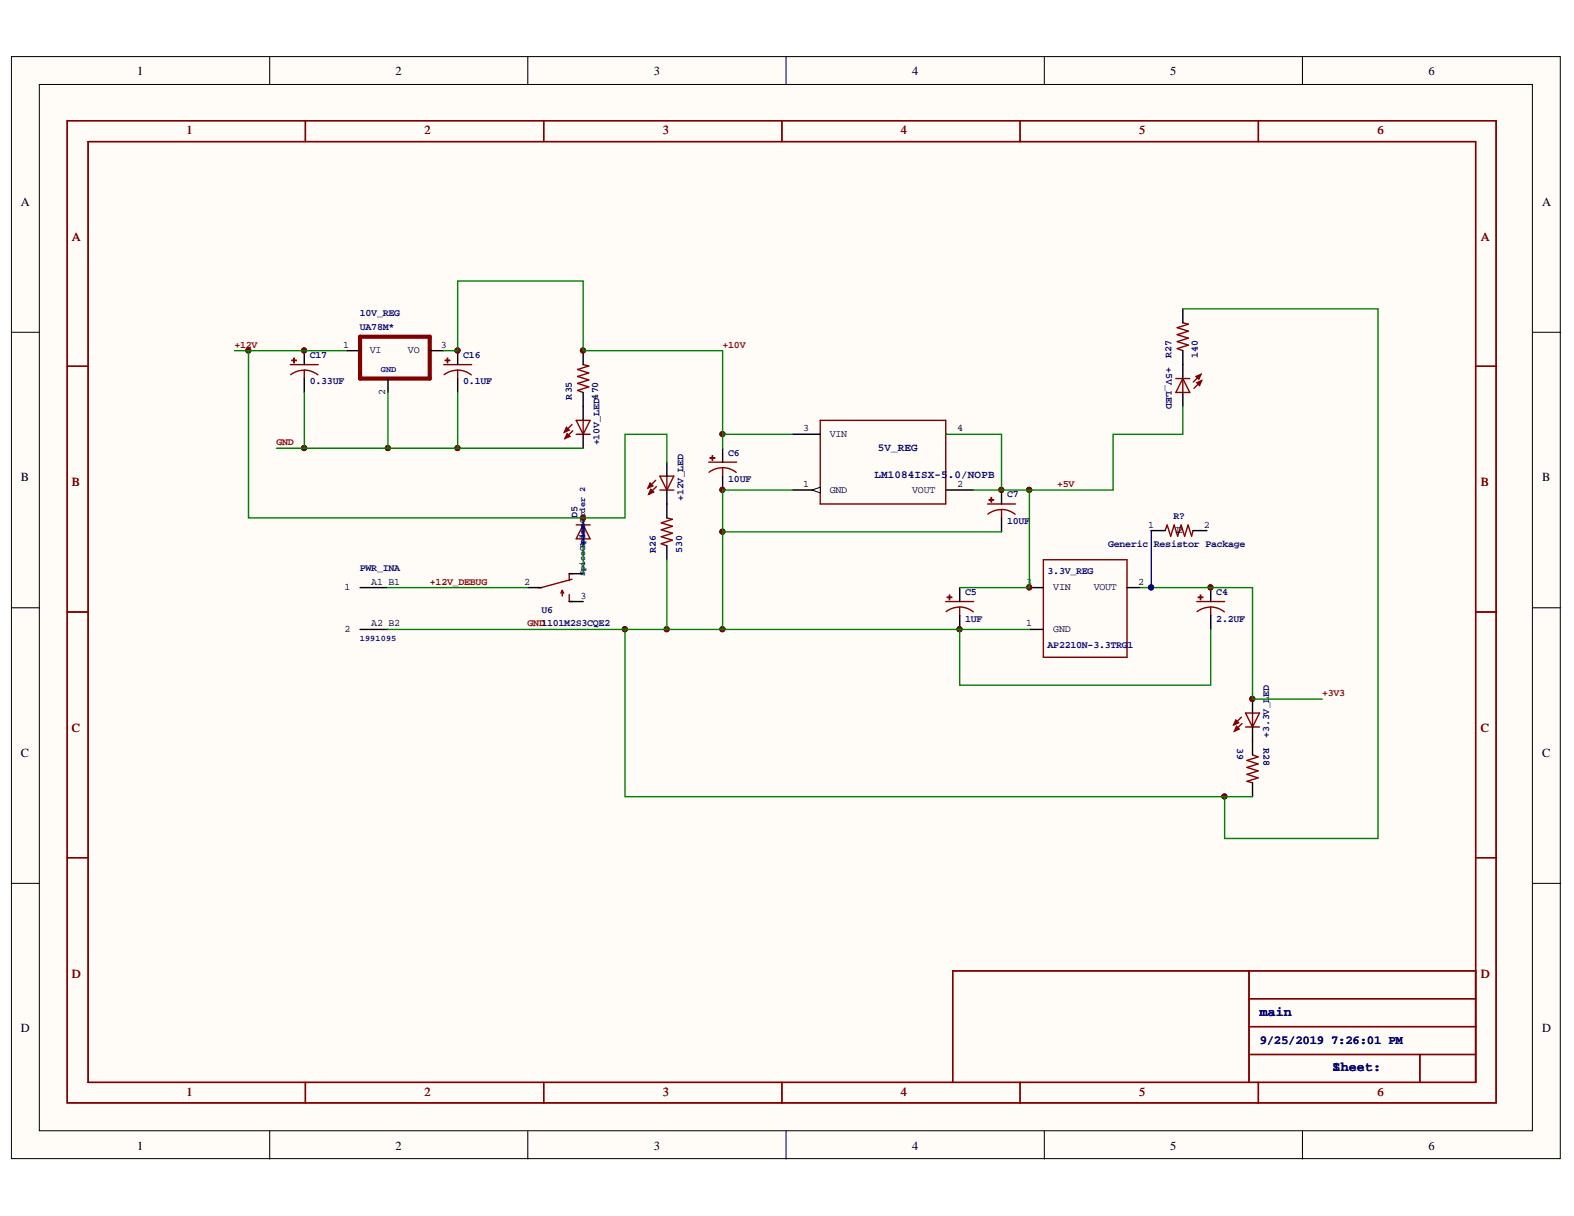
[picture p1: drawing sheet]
<svg xmlns="http://www.w3.org/2000/svg" width="279mm" height="216mm" viewBox="0 0 279 216" stroke-linecap="round" stroke-linejoin="round" font-family="sans-serif">
<defs><g id="words">
<g font-size="2.4" fill="#000080">
<text x="223.6" y="180.3">main</text>
<text x="236.6" y="190.2">1</text>
<text x="236.6" y="190.2">Sheet:</text>
</g>
<g font-size="2.2">
<text x="24.4" y="13.3">1</text>
<text x="70.2" y="13.3">2</text>
<text x="116.1" y="13.3">3</text>
<text x="161.9" y="13.3">4</text>
<text x="207.7" y="13.3">5</text>
<text x="253.6" y="13.3">6</text>
<text x="3.7" y="36.5">A</text>
<text x="273.8" y="36.5">A</text>
<text x="3.7" y="85.4">B</text>
<text x="273.8" y="85.4">B</text>
<text x="3.7" y="134.4">C</text>
<text x="273.8" y="134.4">C</text>
<text x="3.7" y="183.3">D</text>
<text x="273.8" y="183.3">D</text>
<text x="24.4" y="204.1">1</text>
<text x="70.2" y="204.1">2</text>
<text x="116.1" y="204.1">3</text>
<text x="161.9" y="204.1">4</text>
<text x="207.7" y="204.1">5</text>
<text x="253.6" y="204.1">6</text>
</g>
<g font-size="2.2" fill="#800000">
<text x="33.1" y="23.8">1</text>
<text x="75.4" y="23.8">2</text>
<text x="117.7" y="23.8">3</text>
<text x="159.9" y="23.8">4</text>
<text x="202.2" y="23.8">5</text>
<text x="244.5" y="23.8">6</text>
<text x="12.8" y="42.7">A</text>
<text x="262.9" y="42.7">A</text>
<text x="12.8" y="86.4">B</text>
<text x="262.9" y="86.4">B</text>
<text x="12.8" y="130">C</text>
<text x="262.9" y="130">C</text>
<text x="12.8" y="173.6">D</text>
<text x="262.9" y="173.6">D</text>
<text x="33.1" y="194.5">1</text>
<text x="75.4" y="194.5">2</text>
<text x="117.7" y="194.5">3</text>
<text x="159.9" y="194.5">4</text>
<text x="202.2" y="194.5">5</text>
<text x="244.5" y="194.5">6</text>
</g>
<g font-size="2.2" fill="#000080">
<text x="223.6" y="185.3">9/25/2019</text>
<text x="236.3" y="185.3">7:26:01 PM</text>
</g>
<g font-size="1.9" fill="#000080">
<text x="155.8" y="80">5V_REG</text>
<text x="155.2" y="84.9">LM1084ISX-5.0/NOPB</text>
</g>
<g font-size="1.8" fill="#000080">
<text x="63.9" y="56.2">10V_REG</text>
<text x="63.9" y="58.6">UA78M*</text>
<text x="55" y="63.6">C17</text>
<text x="82.2" y="63.6">C16</text>
<text x="207" y="65.2" transform="rotate(90 207 65.2)">+5V_LED</text>
<text x="208" y="63.5" transform="rotate(-90 208 63.5)">R27</text>
<text x="212.6" y="63.5" transform="rotate(-90 212.6 63.5)">140</text>
<text x="55" y="68.3">0.33UF</text>
<text x="82.2" y="68.3">0.1UF</text>
<text x="101.5" y="71" transform="rotate(-90 101.5 71)">R35</text>
<text x="106.4" y="79.1" transform="rotate(-90 106.4 79.1)">+10V_LED470</text>
<text x="129.3" y="80.9">C6</text>
<text x="121.3" y="89" transform="rotate(-90 121.3 89)">+12V_LED</text>
<text x="129.3" y="85.6">10UF</text>
<text x="178.8" y="88.3">C7</text>
<text x="102.5" y="91.9" transform="rotate(-90 102.5 91.9)">D5</text>
<text x="178.8" y="93">10UF</text>
<text x="208.3" y="92.2">R?</text>
<text x="63.9" y="101.3">PWR_INA</text>
<text x="116.4" y="98.1" transform="rotate(-90 116.4 98.1)">R26</text>
<text x="121.1" y="98.1" transform="rotate(-90 121.1 98.1)">530</text>
<text x="186" y="101.8">3.3V_REG</text>
<text x="196.7" y="97.1">Generic</text>
<text x="204.8" y="97.1">Resistor Package</text>
<text x="171.3" y="105.6">C5</text>
<text x="215.9" y="105.6">C4</text>
<text x="96.1" y="108.8">U6</text>
<text x="171.3" y="110.4">1UF</text>
<text x="215.9" y="110.4">2.2UF</text>
<text x="186" y="115.1">AP2210N-3.3TRG</text>
<text x="200.2" y="115.1">1</text>
<text x="225.3" y="123.7" transform="rotate(-90 225.3 123.7)">ED</text>
<text x="225.3" y="131" transform="rotate(-90 225.3 131)">+3.3V_L</text>
<text x="219.6" y="132.8" transform="rotate(90 219.6 132.8)">39</text>
<text x="224.3" y="132.8" transform="rotate(90 224.3 132.8)">R28</text>
</g>
<g font-size="1.8" fill="#800000">
<text x="41.6" y="61.7">+12V</text>
<text x="128.3" y="61.7">+10V</text>
<text x="49.1" y="79.1">GND</text>
<text x="187.7" y="86.4">+5V</text>
<text x="76.3" y="103.8">+12V_DEBUG</text>
<text x="93.7" y="111.2">GND1101M2S3CQE2</text>
<text x="234.7" y="123.6">+3V3</text>
</g>
<g font-size="1.8">
<text x="60.9" y="61.7">1</text>
<text x="65.7" y="62.8">VI</text>
<text x="72.4" y="62.8">VO</text>
<text x="78.3" y="61.7">3</text>
<text x="68.4" y="70.2" transform="rotate(-90 68.4 70.2)">2</text>
<text x="142.6" y="76.5">3</text>
<text x="147.3" y="77.6">VIN</text>
<text x="169.9" y="76.5">4</text>
<text x="142.6" y="86.4">1</text>
<text x="147.3" y="87.5">GND</text>
<text x="161.9" y="87.5">VOUT</text>
<text x="169.9" y="86.4">2</text>
<text x="203.8" y="93.7">1</text>
<text x="208.5" y="94.6">12</text>
<text x="213.7" y="93.7">2</text>
<text x="103" y="101.3">1</text>
<text x="61.2" y="104.8">1</text>
<text x="65.9" y="103.8">A1 B1</text>
<text x="93.1" y="103.8">2</text>
<text x="103" y="106.3">3</text>
<text x="182.2" y="103.8">3</text>
<text x="187" y="104.8">VIN</text>
<text x="194.2" y="104.8">VOUT</text>
<text x="202" y="103.8">2</text>
<text x="61.2" y="112.2">2</text>
<text x="65.9" y="111.2">A2 B2</text>
<text x="182.2" y="111.2">1</text>
<text x="187" y="112.2">GND</text>
</g>
<g font-size="1.5" fill="#000080">
<text x="67.6" y="66">GND</text>
<text x="103.9" y="102.3" transform="rotate(-90 103.9 102.3)">SpiceOSrpdiecreO1rder 2</text>
<text x="63.9" y="113.8">1991095</text>
</g>
</g></defs>
<g fill="#fffcf8" stroke="#000" stroke-width=".18">
<path d="M2 10h275v195.7h-275z"/>
<path d="M7 15h265v185.8h-265z"/>
</g>
<g fill="none" stroke="#000" stroke-width=".18">
<path d="M47.9 10v5M93.7 10v5M139.5 10v5M185.4 10v5M231.2 10v5M2 59h5M272.1 59h4.9M2 107.9h5M272.1 107.9h4.9M2 156.8h5M272.1 156.8h4.9M47.9 200.8v5"/>
<path d="M93.7 200.8v5M139.5 200.8v5M185.4 200.8v5M231.2 200.8v5"/>
</g>
<g fill="#000080" stroke="#000080" stroke-width=".18">
<circle cx="44.1" cy="62.2" r=".46"/>
<circle cx="54" cy="79.5" r=".46"/>
<circle cx="54" cy="62.2" r=".46"/>
<circle cx="68.8" cy="79.5" r=".46"/>
<circle cx="81.2" cy="79.5" r=".46"/>
<circle cx="81.2" cy="62.2" r=".46"/>
<circle cx="103.5" cy="91.9" r=".46"/>
<circle cx="103.5" cy="62.2" r=".46"/>
<circle cx="110.9" cy="111.7" r=".46"/>
<circle cx="118.3" cy="111.7" r=".46"/>
<circle cx="128.2" cy="111.7" r=".46"/>
<circle cx="128.2" cy="94.4" r=".46"/>
<circle cx="128.2" cy="87" r=".46"/>
<circle cx="128.2" cy="77.1" r=".46"/>
<circle cx="170.3" cy="111.7" r=".46"/>
<circle cx="177.7" cy="87" r=".46"/>
<circle cx="182.7" cy="104.3" r=".46"/>
<circle cx="182.7" cy="87" r=".46"/>
<circle cx="214.9" cy="104.3" r=".46"/>
<circle cx="217.3" cy="141.4" r=".46"/>
<circle cx="222.3" cy="124.1" r=".46"/>
</g>
<g fill="none" stroke="#800000" stroke-width=".25">
<path d="M11.9 21.4h253.7v174.4h-253.7zM15.6 25.1h246.3v167.1h-246.3zM54.2 21.4v3.7M96.5 21.4v3.7M138.8 21.4v3.7M181.1 21.4v3.7M223.4 21.4v3.7M11.9 65h3.7M145.6 74.6h22.3v14.9h-22.3zM261.9 65h3.8M185.2 99.4h14.9v17.3h-14.9zM11.9 108.7h3.7"/>
<path d="M167.9 106.8h4.9M167.9 108.6a3.9 3.9 0 0 1 2.5-.8v1.5M170.4 107.8a3.9 3.9 0 0 1 2.4 .8M212.4 106.8h5M212.5 108.6a3.9 3.9 0 0 1 2.4-.8v1.5M214.9 107.8a3.9 3.9 0 0 1 2.4 .8M261.9 108.7h3.8M11.9 152.3h3.7M261.9 152.3h3.8M221.7 172.4v19.8M221.7 177.3h40.2M261.9 172.4h-92.8v19.8"/>
<path d="M54.2 192.2v3.7M96.5 192.2v3.7M138.8 192.2v3.7M181.1 192.2v3.7M221.7 187.2h40.2M221.7 182.3h40.2M223.4 192.2v3.7M252 187.2v5"/>
</g>
<path d="M140.6 77.1h5M140.6 87h5M170.4 104.3v2.5M170.4 109.3v2.5M182.7 104.3h2.5M182.7 111.8h2.5M200.1 104.3h2.4M214.9 104.3v2.5M214.9 109.3v2.5" fill="none" stroke="#000" stroke-width=".25"/>
<g fill="#800000" stroke="#800000" stroke-width=".25">
<path d="M212.7 106l.8 .1z"/>
<path d="M213.1 105.7v.8z"/>
<path d="M168.2 106l.7 .1z"/>
<path d="M168.5 105.7l.1 .8z"/>
</g>
<path d="M144.1 87l1.5-.5v1z" fill="#fffcf8"/>
<path d="M144.1 87l1.5-.5v1z" fill="none" stroke="#000" stroke-width=".18"/>
<path d="M128.3 79.6v2.5M167.9 77.1h.1M128.3 84.5v2.5M167.9 87h4.9M177.8 87v2.5M177.8 92v2.4M93.6 104.3h2.5M101 106.8h2.5M101 101.9h2.5" fill="none" stroke="#000" stroke-width=".25"/>
<g fill="none" stroke="#800000" stroke-width=".25">
<path d="M116.4 85.3l-1.4 1.3M116.5 86.4l-1.3 1.4M117.1 84.5h2.5l-1.2 2.5zM117.1 87h2.5M118.4 84.5v2.5M125.8 82.1h4.9M128.3 83a3.9 3.9 0 0 1 2.4 .9M128.3 83a3.9 3.9 0 0 0-2.4 .8M128.3 83v1.5M175.3 89.5h5M175.4 91.3a3.9 3.9 0 0 1 2.4-.8v1.5M177.8 90.4a3.9 3.9 0 0 1 2.4 .9"/>
<path d="M99.8 104.8l.3 .5M99.8 104.8l-.2 .5M99.8 104.8v1M101 105.6v1.2h.7M101.5 102.8l-5.4 1.5h-.6M101.7 101.9h-.7v1.2"/>
</g>
<g fill="#800000" stroke="#800000" stroke-width=".25">
<path d="M126.1 81.3h.8z"/>
<path d="M126.4 80.9l.1 .8z"/>
<path d="M175.6 88.7l.8 .1z"/>
<path d="M175.9 88.3l.1 .8z"/>
</g>
<path d="M115.4 85.8l.5 .5-.9 .3z" fill="#800000"/>
<path d="M115.4 85.8l.5 .5-.9 .3z" fill="none" stroke="#800000" stroke-width=".25"/>
<path d="M115.5 86.9l.5 .5-.8 .4z" fill="#800000"/>
<path d="M208.7 67.2h2.5M210 67.2l1.2 2.5h-2.5zM210 67.2v2.5M213.2 66.5l-1.4 1.3M213.3 67.6l-1.4 1.3M115.5 86.9l.5 .5-.8 .4z" fill="none" stroke="#800000" stroke-width=".25"/>
<path d="M118.4 82.1v2.4M118.4 87v2.5" fill="none" stroke="#000" stroke-width=".25"/>
<path d="M212.4 68l.9-.4-.4 .8z" fill="#800000"/>
<path d="M212.4 68l.9-.4-.4 .8z" fill="none" stroke="#800000" stroke-width=".25"/>
<path d="M212.3 66.8l.9-.3-.4 .8z" fill="#800000"/>
<path d="M212.3 66.8l.9-.3-.4 .8zM220.4 127.3l-1.4 1.4M220.5 128.5l-1.4 1.3M221.1 126.6h2.5l-1.3 2.5zM221.1 129.1h2.5M222.3 126.6v2.5" fill="none" stroke="#800000" stroke-width=".25"/>
<path d="M210 64.7v2.5M210 69.7v2.5" fill="none" stroke="#000" stroke-width=".25"/>
<path d="M219.4 127.8l.5 .5-.9 .4z" fill="#800000"/>
<path d="M219.4 127.8l.5 .5-.9 .4z" fill="none" stroke="#800000" stroke-width=".25"/>
<path d="M219.5 129l.5 .4-.9 .4z" fill="#800000"/>
<path d="M210 57.3l.9 .3-1.9 .6 1.9 .6-1.9 .6 1.9 .6-1.9 .7 1.9 .6-1.9 .6 1 .4M101.5 75.4l-1.3 1.3M101.7 76.5l-1.4 1.4M102.3 74.6h2.5l-1.3 2.5zM102.3 77.1h2.5M103.5 64.7l1 .3-2 .6 2 .6-2 .6 2 .7-2 .6 2 .6-2 .6 1 .4M103.5 74.6v2.5M118.4 92l1 .2-2 .6 2 .6-2 .7 2 .6-2 .6 2 .6-2 .6 1 .4M219.5 129l.5 .4-.9 .4zM222.3 134l1 .4-2 .6 2 .6-2 .7 2 .6-2 .6 2 .6-2 .6 1 .3" fill="none" stroke="#800000" stroke-width=".25"/>
<path d="M210 54.8v2.5M61.4 62.3h2.5M68.9 67.2v2.5M76.3 62.3h2.5M103.5 62.3v2.4M103.5 69.7v2.5M210 62.3v2.4M118.4 89.5v2.5M118.4 96.9v2.5M222.3 124.1v2.5M222.3 129.1v4.9M222.3 139v2.4" fill="none" stroke="#000" stroke-width=".25"/>
<path d="M63.9 59.8h12.4v7.4h-12.4z" fill="none" stroke="#800000" stroke-width=".74"/>
<path d="M100.5 75.9l.5 .5-.8 .3z" fill="#800000"/>
<path d="M100.5 75.9l.5 .5-.8 .3z" fill="none" stroke="#800000" stroke-width=".25"/>
<path d="M100.7 77l.5 .5-.9 .4z" fill="#800000"/>
<path d="M51.5 64.7h5M54 65.7a3.9 3.9 0 0 1 2.4 .9M54 65.7a3.9 3.9 0 0 0-2.4 .8M54 65.7v1.5M78.8 64.7h4.9M81.2 65.7a3.9 3.9 0 0 1 2.5 .9M81.2 65.7a3.9 3.9 0 0 0-2.4 .8M81.2 65.7v1.5M100.7 77l.5 .5-.9 .4zM102.3 93.2h2.5M103.5 93.2l1.3 2.5h-2.5zM206.8 94.2l.4-1 .6 2 .6-2 .6 2 .7-2 .6 2 .6-2 .6 2 .3-1" fill="none" stroke="#800000" stroke-width=".25"/>
<path d="M54 62.3v2.4M54 67.2v2.5M81.2 62.3v2.4M81.2 67.2v2.5M103.5 72.2v2.4M103.5 77.1v2.5M103.5 92v4.9M204.3 94.2h2.5M211.8 94.2h2.4M63.9 104.3h5M63.9 111.8h5" fill="none" stroke="#000" stroke-width=".25"/>
<g fill="#800000" stroke="#800000" stroke-width=".25">
<path d="M79 64h.8z"/>
<path d="M79.4 63.6l.1 .8z"/>
<path d="M51.8 64h.8z"/>
<path d="M52.2 63.6v.8z"/>
</g>
<g fill="#800000" stroke="#800000" stroke-width=".18">
<circle cx="128.2" cy="87" r=".46"/>
<circle cx="128.2" cy="94.4" r=".46"/>
<circle cx="128.2" cy="111.7" r=".46"/>
<circle cx="170.3" cy="111.7" r=".46"/>
<circle cx="118.3" cy="111.7" r=".46"/>
<circle cx="110.9" cy="111.7" r=".46"/>
<circle cx="217.3" cy="141.4" r=".46"/>
<circle cx="68.8" cy="79.5" r=".46"/>
<circle cx="54" cy="79.5" r=".46"/>
<circle cx="81.2" cy="79.5" r=".46"/>
<circle cx="54" cy="62.2" r=".46"/>
<circle cx="44.1" cy="62.2" r=".46"/>
<circle cx="103.5" cy="91.9" r=".46"/>
<circle cx="214.9" cy="104.3" r=".46"/>
<circle cx="222.3" cy="124.1" r=".46"/>
<circle cx="128.2" cy="77.1" r=".46"/>
<circle cx="103.5" cy="62.2" r=".46"/>
<circle cx="81.2" cy="62.2" r=".46"/>
<circle cx="177.7" cy="87" r=".46"/>
<circle cx="182.7" cy="104.3" r=".46"/>
<circle cx="182.7" cy="87" r=".46"/>
</g>
<g fill="none" stroke="#008000" stroke-width=".25">
<path d="M210 54.8h34.6v94.1h-27.2v-7.5M41.6 62.3h19.8M44.1 62.3v29.7h66.8v-14.9h7.5v5M49.1 79.6h54.4M54 69.7v9.9M68.9 69.7v9.9M78.8 62.3h2.4v-12.4h22.3v12.4h24.8v14.8M81.2 69.7v9.9M128.3 77.1v2.5M128.3 77.1h12.3M167.9 77.1h9.9v9.9M210 72.2v4.9h-12.4v9.9h-14.9"/>
<path d="M103.5 96.9v5M118.4 99.4v12.4M128.3 94.4h49.5M140.6 87h-12.3v24.8M172.8 87h9.9M182.7 87v17.3h-12.3M68.9 111.8h113.8M68.9 104.3h24.7M110.9 111.8v29.6h106.5M170.4 111.8v9.9h44.5v-9.9M202.5 104.3h19.8v19.8h12.4M217.4 141.4h4.9"/>
</g>
<circle cx="204.3" cy="104.3" r=".46" fill="#000080" stroke="#000080" stroke-width=".18"/>
<path d="M204.3 94.2l.1 10.1" fill="none" stroke="#000080" stroke-width=".25"/>
<use href="#words"/>
</svg>
